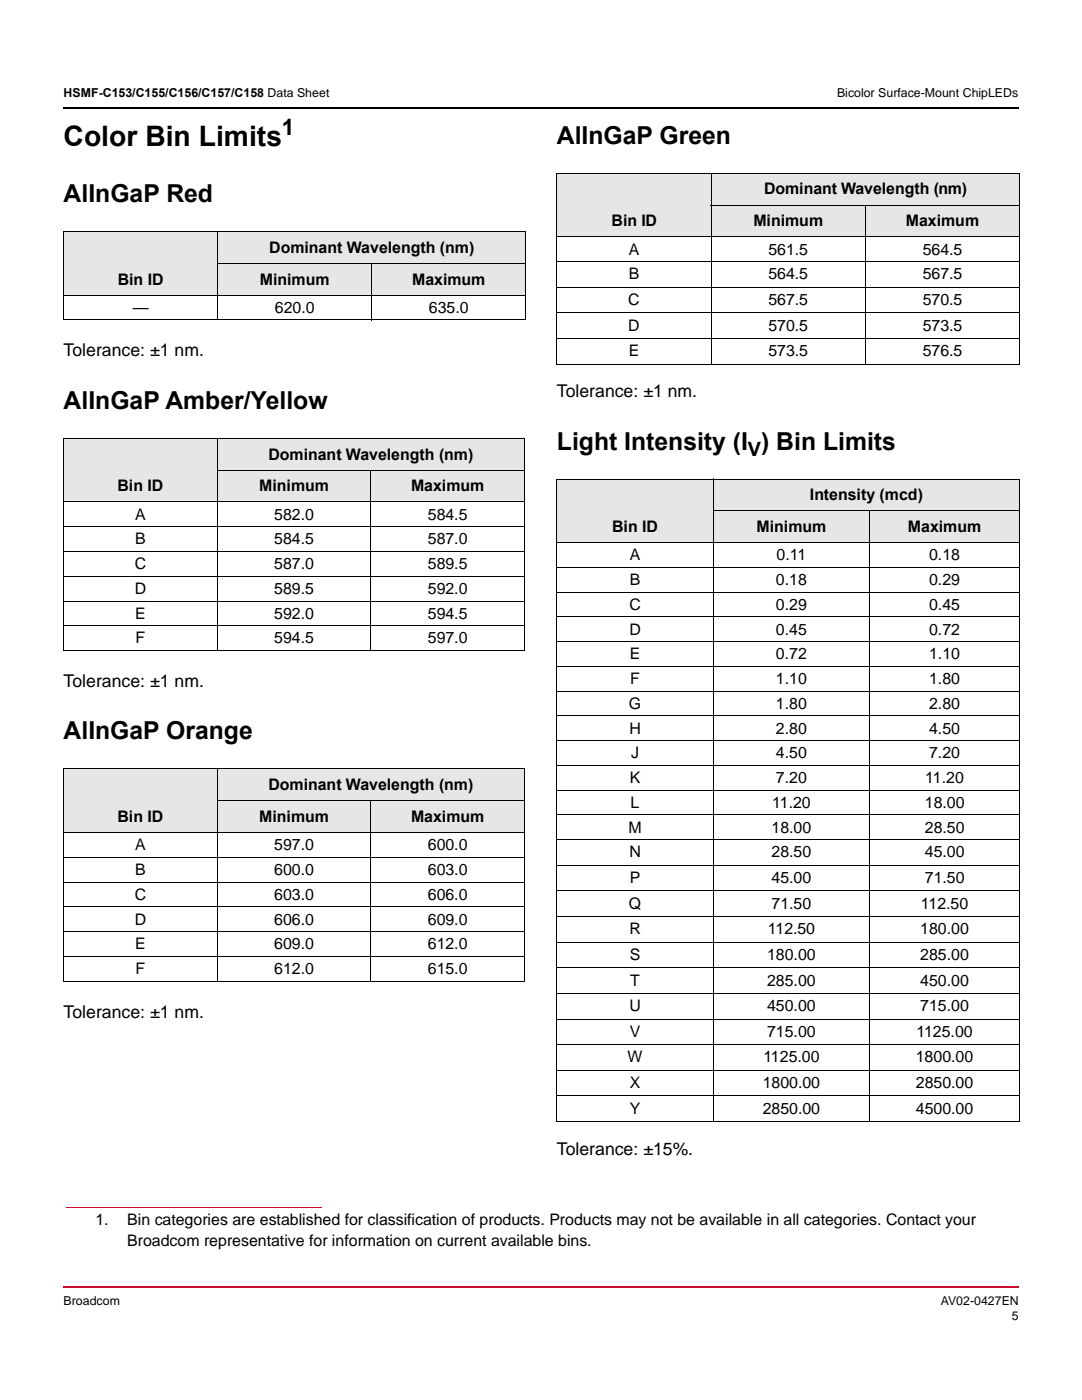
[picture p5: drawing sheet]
<svg xmlns="http://www.w3.org/2000/svg" width="216mm" height="279mm" viewBox="0 0 216 279" stroke-linecap="round" stroke-linejoin="round" font-family="sans-serif">
<defs><g id="words">
<text font-size="5.6" x="12.7" y="29.2">Color Bin Limits</text>
<g font-size="4.9">
<text x="111.1" y="28.7">AlInGaP Green</text>
<text x="12.7" y="40.3">AlInGaP Red</text>
<text x="12.7" y="81.6">AlInGaP Amber/Yellow</text>
<text x="111.1" y="89.7">Light Intensity (I ) Bin Limits</text>
<text x="12.7" y="147.6">AlInGaP Orange</text>
</g>
<text font-size="4.5" x="56.3" y="26.9">1</text>
<text font-size="3.9" x="149.2" y="91">V</text>
<g font-size="3.5">
<text x="12.7" y="71.1">Tolerance: ±1 nm.</text>
<text x="111.1" y="79.2">Tolerance: ±1 nm.</text>
<text x="12.7" y="137.1">Tolerance: ±1 nm.</text>
<text x="12.7" y="203.1">Tolerance: ±1 nm.</text>
<text x="111.1" y="230.4">Tolerance: ±15%.</text>
</g>
<g font-size="3.2">
<text x="152.5" y="38.8">Dominant Wavelength (nm)</text>
<text x="122" y="45.1">Bin ID</text>
<text x="150.3" y="45.1">Minimum</text>
<text x="180.8" y="45.1">Maximum</text>
<text x="53.7" y="50.4">Dominant Wavelength (nm)</text>
<text x="125.5" y="50.8">A</text>
<text x="153.3" y="50.8">561.5</text>
<text x="184.1" y="50.8">564.5</text>
<text x="23.5" y="56.8">Bin ID</text>
<text x="51.9" y="56.8">Minimum</text>
<text x="82.3" y="56.8">Maximum</text>
<text x="125.5" y="55.7">B</text>
<text x="153.3" y="55.7">564.5</text>
<text x="184.1" y="55.7">567.5</text>
<text x="26.5" y="62.4">—</text>
<text x="54.8" y="62.4">620.0</text>
<text x="85.6" y="62.4">635.0</text>
<text x="125.4" y="60.9">C</text>
<text x="125.4" y="66">D</text>
<text x="153.3" y="60.9">567.5</text>
<text x="153.3" y="66">570.5</text>
<text x="184.1" y="60.9">570.5</text>
<text x="184.1" y="66">573.5</text>
<text x="125.5" y="71.1">E</text>
<text x="153.3" y="71.1">573.5</text>
<text x="184.1" y="71.1">576.5</text>
<text x="53.6" y="91.7">Dominant Wavelength (nm)</text>
<text x="23.5" y="98.1">Bin ID</text>
<text x="51.7" y="98.1">Minimum</text>
<text x="82" y="98.1">Maximum</text>
<text x="161.6" y="99.8">Intensity (mcd)</text>
<text x="27" y="103.7">A</text>
<text x="54.7" y="103.7">582.0</text>
<text x="85.4" y="103.7">584.5</text>
<text x="122.2" y="106.2">Bin ID</text>
<text x="151" y="106.2">Minimum</text>
<text x="181.2" y="106.2">Maximum</text>
<text x="26.9" y="113.6">C</text>
<text x="27" y="108.6">B</text>
<text x="54.7" y="113.6">587.0</text>
<text x="54.7" y="108.6">584.5</text>
<text x="85.4" y="113.6">589.5</text>
<text x="85.4" y="108.6">587.0</text>
<text x="125.7" y="111.8">A</text>
<text x="155" y="111.8">0.11</text>
<text x="185.4" y="111.8">0.18</text>
<text x="26.9" y="118.5">D</text>
<text x="54.7" y="118.5">589.5</text>
<text x="85.4" y="118.5">592.0</text>
<text x="125.7" y="116.8">B</text>
<text x="154.8" y="116.8">0.18</text>
<text x="185.4" y="116.8">0.29</text>
<text x="27" y="123.5">E</text>
<text x="54.7" y="123.5">592.0</text>
<text x="85.4" y="123.5">594.5</text>
<text x="125.6" y="121.7">C</text>
<text x="154.8" y="121.7">0.29</text>
<text x="185.4" y="121.7">0.45</text>
<text x="27.1" y="128.4">F</text>
<text x="54.7" y="128.4">594.5</text>
<text x="85.4" y="128.4">597.0</text>
<text x="125.6" y="126.6">D</text>
<text x="125.7" y="131.6">E</text>
<text x="154.8" y="126.6">0.45</text>
<text x="154.8" y="131.6">0.72</text>
<text x="185.4" y="126.6">0.72</text>
<text x="185.4" y="131.6">1.10</text>
<text x="125.8" y="136.5">F</text>
<text x="154.8" y="136.5">1.10</text>
<text x="185.4" y="136.5">1.80</text>
<text x="125.5" y="141.5">G</text>
<text x="154.8" y="141.5">1.80</text>
<text x="185.4" y="141.5">2.80</text>
<text x="125.6" y="146.4">H</text>
<text x="154.8" y="146.4">2.80</text>
<text x="185.4" y="146.4">4.50</text>
<text x="125.9" y="151.3">J</text>
<text x="154.8" y="151.3">4.50</text>
<text x="185.4" y="151.3">7.20</text>
<text x="53.6" y="157.7">Dominant Wavelength (nm)</text>
<text x="125.7" y="156.3">K</text>
<text x="125.8" y="161.2">L</text>
<text x="154.1" y="161.2">11.20</text>
<text x="154.8" y="156.3">7.20</text>
<text x="184.5" y="161.2">18.00</text>
<text x="184.6" y="156.3">11.20</text>
<text x="23.5" y="164">Bin ID</text>
<text x="51.7" y="164">Minimum</text>
<text x="82" y="164">Maximum</text>
<text x="125.4" y="166.2">M</text>
<text x="154" y="166.2">18.00</text>
<text x="184.5" y="166.2">28.50</text>
<text x="27" y="169.7">A</text>
<text x="54.7" y="169.7">597.0</text>
<text x="85.4" y="169.7">600.0</text>
<text x="125.6" y="171.1">N</text>
<text x="154" y="171.1">28.50</text>
<text x="184.5" y="171.1">45.00</text>
<text x="26.9" y="179.6">C</text>
<text x="27" y="174.6">B</text>
<text x="54.7" y="179.6">603.0</text>
<text x="54.7" y="174.6">600.0</text>
<text x="85.4" y="179.6">606.0</text>
<text x="85.4" y="174.6">603.0</text>
<text x="125.7" y="176.2">P</text>
<text x="154" y="176.2">45.00</text>
<text x="184.5" y="176.2">71.50</text>
<text x="26.9" y="184.5">D</text>
<text x="54.7" y="184.5">606.0</text>
<text x="85.4" y="184.5">609.0</text>
<text x="125.5" y="181.3">Q</text>
<text x="154" y="181.3">71.50</text>
<text x="183.7" y="181.3">112.50</text>
<text x="27" y="189.4">E</text>
<text x="54.7" y="189.4">609.0</text>
<text x="85.4" y="189.4">612.0</text>
<text x="125.6" y="186.4">R</text>
<text x="125.7" y="191.6">S</text>
<text x="153.1" y="191.6">180.00</text>
<text x="153.2" y="186.4">112.50</text>
<text x="183.6" y="186.4">180.00</text>
<text x="183.6" y="191.6">285.00</text>
<text x="27.1" y="194.4">F</text>
<text x="54.7" y="194.4">612.0</text>
<text x="85.4" y="194.4">615.0</text>
<text x="125.8" y="196.7">T</text>
<text x="153.1" y="196.7">285.00</text>
<text x="183.6" y="196.7">450.00</text>
<text x="125.6" y="201.8">U</text>
<text x="153.1" y="201.8">450.00</text>
<text x="183.6" y="201.8">715.00</text>
<text x="125.7" y="206.9">V</text>
<text x="153.1" y="206.9">715.00</text>
<text x="182.9" y="206.9">1125.00</text>
<text x="125.2" y="212">W</text>
<text x="152.3" y="212">1125.00</text>
<text x="182.7" y="212">1800.00</text>
<text x="125.7" y="217.1">X</text>
<text x="152.2" y="217.1">1800.00</text>
<text x="182.7" y="217.1">2850.00</text>
<text x="125.7" y="222.2">Y</text>
<text x="152.2" y="222.2">2850.00</text>
<text x="182.7" y="222.2">4500.00</text>
<text x="19" y="244.5">1.</text>
<text x="25.4" y="244.5">Bin categories are established for classification of products. Products may not be available in all categories. Contact your</text>
<text x="25.4" y="248.7">Broadcom representative for information on current available bins.</text>
</g>
<g font-size="2.5">
<text x="12.7" y="19.4">HSMF-C153/C155/C156/C157/C158 Data Sheet</text>
<text x="167" y="19.4">Bicolor Surface-Mount ChipLEDs</text>
<text x="12.7" y="260.3">Broadcom</text>
<text x="187.7" y="260.3">AV02-0427EN</text>
<text x="201.9" y="263.5">5</text>
</g>
</g></defs>
<path d="M12.5 21.4h.2v.4h-.2z" fill="#000"/>
<path d="M12.7 21.6h190.7" fill="none" stroke="#000" stroke-width=".36"/>
<path d="M12.5 256.7h.2v.3h-.2z" fill="#cc092f"/>
<path d="M12.7 256.9h190.7" fill="none" stroke="#cc092f" stroke-width=".36"/>
<path d="M12.7 239.7h190.5v2.7h-190.5z" fill="#fff"/>
<path d="M13.1 240.8l.1 .2z" fill="#cc092f"/>
<path d="M13.2 240.9h50.9" fill="none" stroke="#cc092f" stroke-width=".2"/>
<g fill="#e6e6e6">
<path d="M12.7 46.2h30.7v12.7h-30.7z"/>
<path d="M43.4 46.2h61.5v6.4h-61.5z"/>
<path d="M43.4 52.6h30.8v6.3h-30.8z"/>
<path d="M74.2 52.6h30.7v6.3h-30.7z"/>
<path d="M12.7 87.5h30.6v12.7h-30.6z"/>
<path d="M43.3 87.5h61.4v6.3h-61.4z"/>
<path d="M43.3 93.8h30.7v6.4h-30.7z"/>
<path d="M74 93.8h30.7v6.4h-30.7z"/>
<path d="M12.7 153.5h30.6v12.7h-30.6z"/>
<path d="M43.3 153.5h61.4v6.3h-61.4z"/>
<path d="M43.3 159.8h30.7v6.4h-30.7z"/>
<path d="M74 159.8h30.7v6.4h-30.7z"/>
</g>
<g fill="none" stroke="#000" stroke-width=".2">
<path d="M12.7 46.2h92.3M12.7 58.9h92.3M12.7 46.2v17.6M43.4 52.6h61.6M43.4 46.2v17.7M74.2 52.5v11.4M104.9 46.2v17.6M12.7 63.9h92.3M12.7 87.5h92M12.7 87.5v42.3M43.3 93.8h61.4M43.3 87.4v42.5"/>
<path d="M74 93.8v36.1M104.7 87.5v42.3M12.7 100.2h92M12.7 105.1h92M12.7 110.1h92M12.7 115h92M12.7 120h92M12.7 124.9h92M12.7 129.8h92M12.7 153.5h92M12.7 153.5v42.2M43.3 159.8h61.4"/>
<path d="M43.3 153.4v42.4M74 159.8v36M104.7 153.5v42.2M12.7 166.2h92M12.7 171.1h92M12.7 176h92M12.7 181h92M12.7 185.9h92M12.7 190.9h92M12.7 195.8h92"/>
</g>
<g fill="#e6e6e6">
<path d="M111.1 34.6h30.8v12.7h-30.8z"/>
<path d="M141.9 34.6h61.6v6.3h-61.6z"/>
<path d="M141.9 40.9h30.8v6.4h-30.8z"/>
<path d="M172.7 40.9h30.8v6.4h-30.8z"/>
<path d="M111.1 95.6h31.2v12.7h-31.2z"/>
<path d="M142.3 95.6h61.2v6.4h-61.2z"/>
<path d="M142.3 102h31.2v6.3h-31.2z"/>
<path d="M173.5 102h30v6.3h-30z"/>
</g>
<g fill="none" stroke="#000" stroke-width=".2">
<path d="M111.1 34.6h92.4M111.1 34.6v38M141.9 34.5v38.2M203.5 34.6v38M111.1 47.3h92.4M111.1 52.2h92.4M111.1 57.3h92.4M141.9 40.9h61.6M172.7 40.9v31.8M111.1 62.4h92.4M111.1 67.6h92.4M111.1 72.7h92.4"/>
<path d="M111.1 95.6l92.4 .1v128.1M111.1 95.7v128.1M142.3 95.5v128.4M111.1 108.3h92.4M111.1 113.2h92.4M111.1 118.2h92.4M142.3 102h61.2M173.5 101.9v122M111.1 123.1h92.4M111.1 128.1h92.4M111.1 133h92.4M111.1 137.9h92.4"/>
<path d="M111.1 142.9h92.4M111.1 147.8h92.4M111.1 152.8h92.4M111.1 157.7h92.4M111.1 162.6h92.4M111.1 167.6h92.4M111.1 172.7h92.4M111.1 177.8h92.4M111.1 182.9h92.4M111.1 188h92.4M111.1 193.1h92.4M111.1 198.3h92.4"/>
<path d="M111.1 203.4h92.4M111.1 208.5h92.4M111.1 213.6h92.4M111.1 218.7h92.4M111.1 223.8h92.4"/>
</g>
<use href="#words"/>
</svg>
